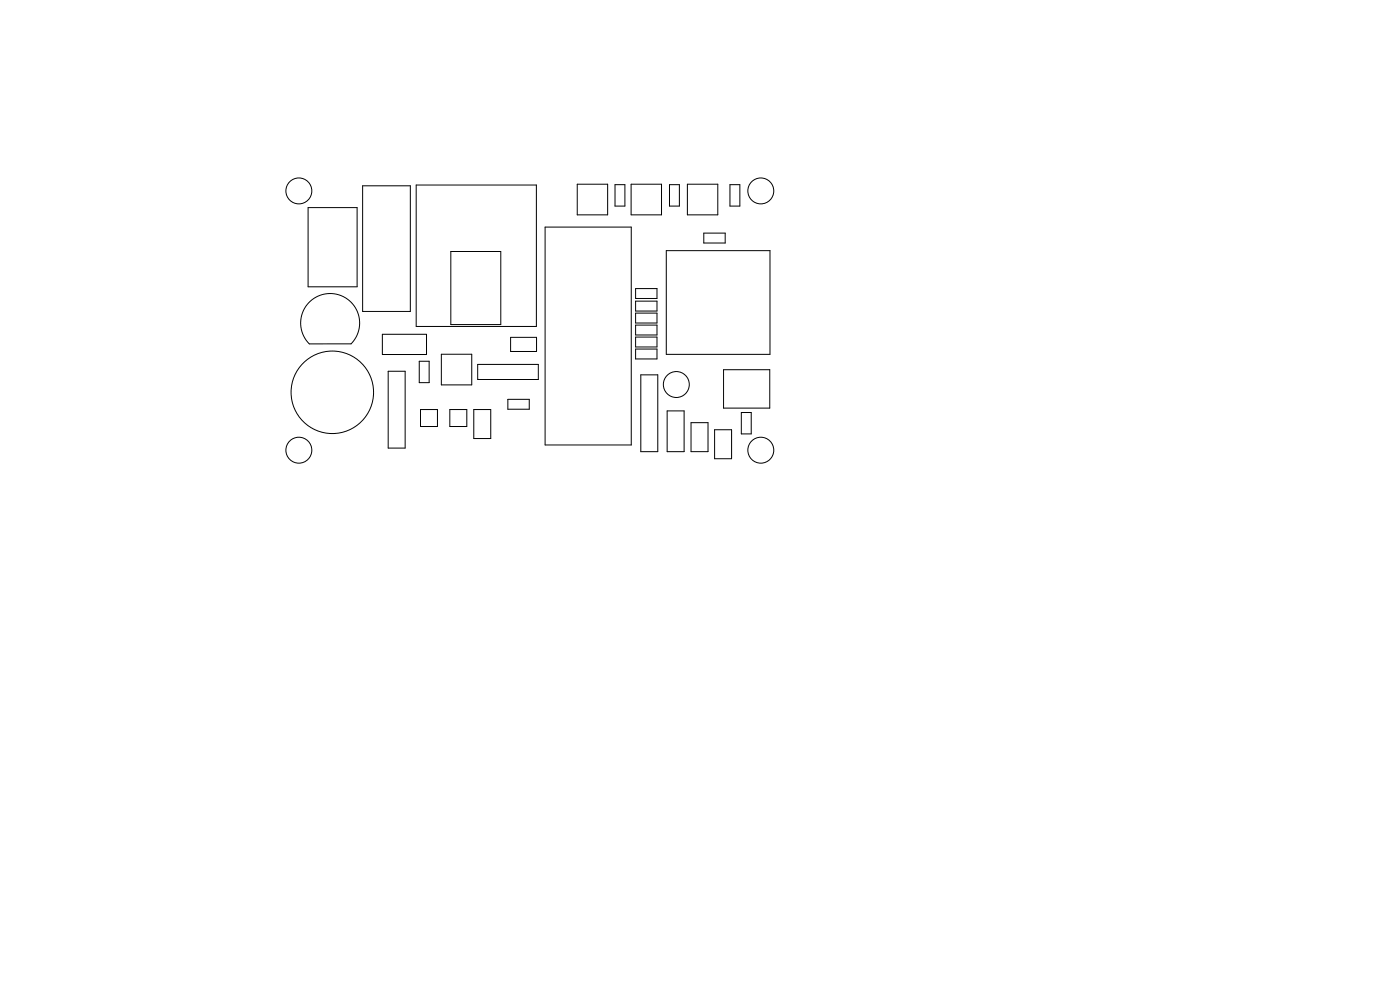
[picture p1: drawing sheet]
<svg xmlns="http://www.w3.org/2000/svg" width="297mm" height="210mm" viewBox="0 0 297 210" stroke-linecap="round" stroke-linejoin="round" font-family="sans-serif">
<g fill="none" stroke="#000" stroke-width=".21">
<path d="M76.9 39.4h10.2v26.7h-10.2zM88.3 39.3h25.5v30h-25.5zM122.5 39.1h6.4v6.5h-6.4zM130.5 39.2h2.1v4.5h-2.1zM133.9 39.1h6.4v6.5h-6.4zM142 39.2h2.1v4.5h-2.1zM145.8 39.1h6.5v6.5h-6.5zM154.9 39.2h2.1v4.5h-2.1zM65.4 44h10.4v16.8h-10.4zM95.6 53.3h10.6v15.6h-10.6zM115.6 48.2h18.3v46.2h-18.3zM141.3 53.2h22v22h-22z"/>
<path d="M149.3 49.4h4.5v2.2h-4.5zM65.8 63.9a6.3 6.3 0 0 1 8.7 .3 6.3 6.3 0 0 1 0 8.7l-8.9 .1a6.3 6.3 0 0 1 .2-9.1zM81.1 70.9h9.4v4.3h-9.4zM82.3 78.8h3.6v16.3h-3.6zM88.9 76.6h2.1v4.6h-2.1zM93.6 75.1h6.5v6.5h-6.5zM101.3 77.3h12.9v3.2h-12.9zM108.3 71.6h5.5v3h-5.5zM134.8 61.2h4.6v2.1h-4.6zM134.8 63.9h4.6v2.1h-4.6zM134.8 66.4h4.6v2.1h-4.6zM134.8 69h4.6v2.1h-4.6z"/>
<path d="M134.8 71.5h4.6v2.1h-4.6zM134.8 74h4.6v2.1h-4.6zM135.9 79.5h3.6v16.3h-3.6zM153.5 78.4h9.8v8.2h-9.8zM89.2 86.9h3.6v3.6h-3.6zM95.4 86.9h3.6v3.6h-3.6zM100.5 86.9h3.6v6.1h-3.6zM107.7 84.7h4.6v2.1h-4.6zM141.5 87.2h3.6v8.6h-3.6zM146.6 89.7h3.6v6.1h-3.6zM151.6 91.2h3.6v6.1h-3.6zM157.3 87.5h2.1v4.5h-2.1z"/>
<circle cx="63.4" cy="40.5" r="2.75"/>
<circle cx="161.4" cy="40.5" r="2.75"/>
<circle cx="63.4" cy="95.5" r="2.75"/>
<circle cx="70.5" cy="83.2" r="8.7"/>
<circle cx="143.5" cy="81.6" r="2.75"/>
<circle cx="161.4" cy="95.5" r="2.75"/>
</g>
</svg>
